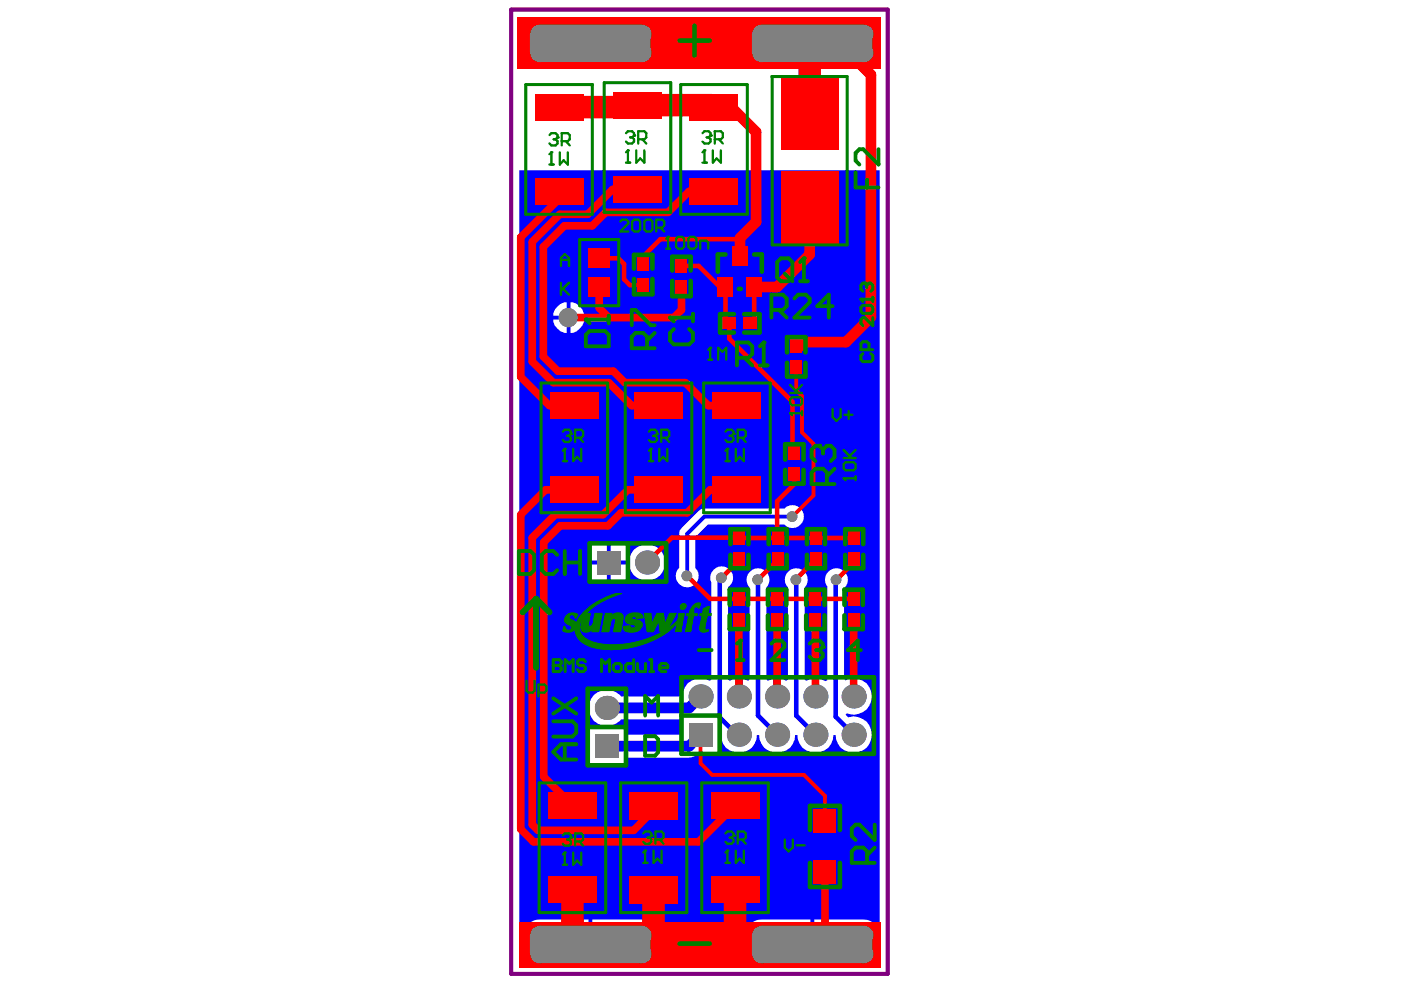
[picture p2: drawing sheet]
<svg xmlns="http://www.w3.org/2000/svg" width="289mm" height="203mm" viewBox="0 0 289 203" stroke-linecap="round" stroke-linejoin="round" font-family="sans-serif">
<path d="M105.4 2h77.7v198.9h-77.7z" fill="none" stroke="#800080" stroke-width=".79"/>
<path d="M107.1 35.1h74.3v156.6l-.4 .1a3.1 3.1 0 0 0-3-2.1h-10.1v5.1h-.4v.4h-13.6l.1 2.4 .3 .8 .4 .4-.2 .4h-19.6l-.2-.4 .7-1.2 .1-2.4h-27.4l.1 2.4 .3 .8 .4 .4-.2 .4h-1.6zM117.7 62.4v2.7h2.7a2.99 2.99 0 0 0-2.7-2.7zM115 63.2l-.6 .7-.3 .8v.4h2.8v-2.7h-.5l-.8 .3zM117.7 65.9v2.8a2.99 2.99 0 0 0 2.7-2.8zM114.1 65.9a2.99 2.99 0 0 0 2.8 2.8v-2.8zM144.1 105.4l-4 4.1v7.6a2.35 2.35 0 0 0 0 3.4 2.35 2.35 0 0 0 3.3 0 2.35 2.35 0 0 0 0-3.4v-6.3l2.6-2.6h15.8a2.35 2.35 0 0 0 3.3 0 2.35 2.35 0 0 0 0-3.3 2.35 2.35 0 0 0-3.3 0h-16.5l-.7 .1zM125.9 112.3v3.3h3.4v-3.3zM121.8 112.3v3.3h3.4v-3.3zM125.9 116.4v3.4h3.4v-3.4zM121.8 116.4v3.4h3.4v-3.4zM129.7 116a3.8 3.8 0 0 0 7.5 0 3.8 3.8 0 0 0-7.5 0zM147.2 117.5a2.18 2.18 0 0 0-.5 2.6v20.1l-.3 .2a3.8 3.8 0 0 0-5.7 3.3h-12.6a3.8 3.8 0 0 0-5.5-.4 3.8 3.8 0 0 0 0 5.5 3.8 3.8 0 0 0 5.5-.4h12.7v3.2h-11.9v-1.4h-7.5v7.4h7.5v-1.3h13.2a2.44 2.44 0 0 0 2-1h4.1v-4.5l.2-.1 .3 .2a3.7 3.7 0 0 0 3.3 4.4 3.7 3.7 0 0 0 4.1-3.7h.5a3.7 3.7 0 0 0 3.7 3.8 3.7 3.7 0 0 0 3.7-3.8h.4a3.7 3.7 0 0 0 3.8 3.8 3.7 3.7 0 0 0 3.7-3.8h.4a3.7 3.7 0 0 0 4.2 3.7 3.7 3.7 0 0 0 3.2-4.5 3.7 3.7 0 0 0-4.8-2.8l-.5-.5 .2-.4a3.7 3.7 0 0 0 5.2-3.5 3.7 3.7 0 0 0-5.4-3.2l-.3-.3v-18.8a2.35 2.35 0 0 0 .2-3.2 2.35 2.35 0 0 0-3.2-.4 2.35 2.35 0 0 0-.5 3.2v19.5l-.4 .1a3.8 3.8 0 0 0-3.9-.1l-.4-.2v-19a2.36 2.36 0 0 0 0-3.3 2.36 2.36 0 0 0-3.3 0 2.36 2.36 0 0 0-.1 3.3v19l-.3 .2a3.5 3.5 0 0 0-3.8 0l-.3-.2v-19a2.36 2.36 0 0 0-.1-3.3 2.36 2.36 0 0 0-3.3 0 2.36 2.36 0 0 0-.1 3.3v19l-.3 .2a3.5 3.5 0 0 0-3.8 0l-.3-.2v-19.1a2.34 2.34 0 0 0 .4-3.4 2.34 2.34 0 0 0-3.4-.2zM154.8 190.6l-.5 .7-.3 .8-.1 2.3h13.2v-4.7h-10.1l-.8 .1-.7 .3zM122.2 189.7v4.7h13.3v-1.5a3.2 3.2 0 0 0-3.2-3.2zM109.1 190.6l-.6 .7-.3 .8-.1 2.3h13.3v-4.7h-10.1l-.8 .1-.8 .3z" fill="#00f"/>
<path d="M144.5 143.7l-2.4 2.3h-16.9M144.5 151.6l-2.4 2.3h-16.9" fill="none" stroke="#00f" stroke-width="2.2"/>
<path d="M163.4 106.6h-18.1l-3.6 3.5v8.7" fill="none" stroke="#00f" stroke-width=".79"/>
<path d="M148.8 119.2l-.4 .4v28.4l4 4M156.3 119.6v28l4 4M164.2 119.6v28l4 4M172.5 119.6l-.2 .2v28.1l3.7 3.7" fill="none" stroke="#00f" stroke-width=".95"/>
<path d="M106.6 3.6h75v10.6h-75z" fill-rule="evenodd" fill="#00f"/>
<g fill="#808080">
<circle cx="172.4" cy="119.6" r="1.11"/>
<circle cx="164.1" cy="119.6" r="1.11"/>
<circle cx="156.2" cy="119.6" r="1.11"/>
<circle cx="148.7" cy="119.2" r="1.11"/>
<circle cx="117.2" cy="65.5" r="1.97"/>
<circle cx="163.3" cy="106.6" r="1.11"/>
<circle cx="141.6" cy="118.8" r="1.11"/>
<circle cx="133.4" cy="116" r="2.49"/>
<circle cx="125.2" cy="146" r="2.49"/>
<circle cx="152.4" cy="151.6" r="2.49"/>
<circle cx="168.2" cy="151.6" r="2.49"/>
<circle cx="176" cy="151.6" r="2.49"/>
<circle cx="144.5" cy="143.7" r="2.49"/>
<circle cx="152.4" cy="143.7" r="2.49"/>
<circle cx="168.2" cy="143.7" r="2.49"/>
<circle cx="176" cy="143.7" r="2.49"/>
<circle cx="160.3" cy="151.6" r="2.49"/>
<circle cx="157" cy="10.9" r="1.93"/>
<circle cx="178" cy="10.9" r="1.93"/>
<circle cx="178" cy="7" r="1.93"/>
<circle cx="157" cy="7" r="1.93"/>
<circle cx="111.3" cy="10.9" r="1.93"/>
<circle cx="132.3" cy="10.9" r="1.93"/>
<circle cx="132.3" cy="7" r="1.93"/>
<circle cx="111.3" cy="7" r="1.93"/>
<circle cx="160.3" cy="143.7" r="2.49"/>
<circle cx="111.3" cy="196.8" r="1.93"/>
<circle cx="132.3" cy="196.8" r="1.93"/>
<circle cx="132.3" cy="192.9" r="1.93"/>
<circle cx="111.3" cy="192.9" r="1.93"/>
<circle cx="157" cy="196.8" r="1.93"/>
<circle cx="178" cy="196.8" r="1.93"/>
<circle cx="178" cy="192.9" r="1.93"/>
<circle cx="157" cy="192.9" r="1.93"/>
</g>
<g fill="#808080">
<path d="M122.7 151.5h4.9v4.9h-4.9z" fill-rule="evenodd"/>
<path d="M123.1 113.6h4.9v4.9h-4.9z" fill-rule="evenodd"/>
<path d="M142 149.1h4.9v4.9h-4.9z" fill-rule="evenodd"/>
<path d="M155.1 6.9l1.9-1.8h21l1.9 1.8v3.9l-1.9 2h-21l-1.9-2z" fill-rule="evenodd"/>
<path d="M109.3 6.9l2-1.8h21l1.8 1.8v3.9l-1.8 2h-21l-2-2z" fill-rule="evenodd"/>
<path d="M109.3 192.8l2-1.8h21l1.8 1.8v3.9l-1.8 2h-21l-2-2z" fill-rule="evenodd"/>
<path d="M155.1 192.8l1.9-1.8h21l1.9 1.8v3.9l-1.9 2h-21l-1.9-2z" fill-rule="evenodd"/>
</g>
<g fill="none" stroke="#f00" stroke-width="1.6">
<path d="M115.3 39.5v1.5l-7.9 7.9v28.9l5.9 5.9h5.1M131.5 39.1h-5.2l-5.1 5.1h-5.8l-5.6 5.7v24.7l4.3 4.3h11.4l4.8 4.8h5.5M147.2 39.5h-5.1l-4.3 4.3h-12.9l-2.7 2.8h-5.8l-4.3 4.3v22.7l3 3h11.4l2.4 2.3h12.4l4.8 4.8h5.9M123.6 59.2v4.3l1.9 2M140.5 59.2v4.7l-1.5 1.6h-21.7M118.4 101h-5.9l-5.1 5.2v64.9l2.6 2.6h34.1l7.5-7.5M135.8 101h-6.3l-5.1 5.2h-9.9l-4.7 4.7v59.2l1.1 1.2h19.8l4.1-4.2v-.9M152 101h-5.5l-4.8 4.8h-13.6l-2.7 2.7h-9.9l-3.4 3.4v48.3l5.9 6M152.4 127.9v15.8M160.3 127.9v15.8M168.2 127.9v15.8M176 127.9v15.8"/>
<path d="M170.1 180v12.3l-2.6 2.5-2.9-2.9"/>
</g>
<g fill="none" stroke="#f00" stroke-width=".95">
<path d="M123.6 53.3h3.9l1.2 1.2v3.1l1.2 1.2h2.7M140.5 54.9h3.6l4.3 4.3h1.2v6.7l.8 .8v3.2l13 13v10.6M152.6 49.1l-.2 .2h-16.2l-3.6 3.6v1.6M155.5 59.2v6.7l-.8 .8M163.8 97.9v2l-3.5 3.5v7.5M141.7 118.8l4.8 4.7h29.5M152 110.5l.5 .5h23.6M152.4 110.9h-13.8l-5.2 5.1M152.5 115.3v.4M152.5 115.6l-3.7 3.6M160.3 115.3v.4h-.1l-3.9 3.9M168.2 115.7v-.4l-4 4.1v.2"/>
<path d="M176.1 115.3v.7l-3.6 3.6"/>
</g>
<path d="M167.5 8.9l-.5 .7v13.7M115.3 22.1h15.8l.4-.4h15.4l.3 .4M118 183.5v7.6l3.8 3.7M134.8 183.5v11.2l-.2 .3M151.6 183.5v11.1l-.4 .4" fill="none" stroke="#f00" stroke-width="4.7"/>
<path d="M164.2 75.8v4.7l1.2 1.2v7.5l2.4 2.4v10.6l-4.4 4.4M144.5 153.9v3.6l2.4 2.4h18.9l4.3 4.3v5.1" fill="none" stroke="#f00" stroke-width=".79"/>
<path d="M167.5 8.9h5.6l6.5 6.5v50l-5.1 5.2h-8.6l-.9 .8h-.8M150.8 22.1l5.1 5.1v18.6l-3.3 3.3v3.8M167 43v9.5l-6.7 6.7h-4.8" fill="none" stroke="#f00" stroke-width="2.2"/>
<g fill="#f00">
<path d="M106.6 3.6h75v10.6h-75z" fill-rule="evenodd"/>
<path d="M107 190.2h74.6v9.5h-74.6z" fill-rule="evenodd"/>
</g>
<g fill="#808080">
<circle cx="172.4" cy="119.6" r="1.11"/>
<circle cx="164.1" cy="119.6" r="1.11"/>
<circle cx="156.2" cy="119.6" r="1.11"/>
<circle cx="148.7" cy="119.2" r="1.11"/>
<circle cx="117.2" cy="65.5" r="1.97"/>
<circle cx="163.3" cy="106.6" r="1.11"/>
<circle cx="141.6" cy="118.8" r="1.11"/>
<circle cx="133.4" cy="116" r="2.49"/>
<circle cx="125.2" cy="146" r="2.49"/>
<circle cx="152.4" cy="151.6" r="2.49"/>
<circle cx="168.2" cy="151.6" r="2.49"/>
<circle cx="176" cy="151.6" r="2.49"/>
<circle cx="144.5" cy="143.7" r="2.49"/>
<circle cx="152.4" cy="143.7" r="2.49"/>
<circle cx="168.2" cy="143.7" r="2.49"/>
<circle cx="176" cy="143.7" r="2.49"/>
<circle cx="160.3" cy="151.6" r="2.49"/>
<circle cx="157" cy="10.9" r="1.93"/>
<circle cx="178" cy="10.9" r="1.93"/>
<circle cx="178" cy="7" r="1.93"/>
<circle cx="157" cy="7" r="1.93"/>
<circle cx="111.3" cy="10.9" r="1.93"/>
<circle cx="132.3" cy="10.9" r="1.93"/>
<circle cx="132.3" cy="7" r="1.93"/>
<circle cx="111.3" cy="7" r="1.93"/>
<circle cx="160.3" cy="143.7" r="2.49"/>
<circle cx="111.3" cy="196.8" r="1.93"/>
<circle cx="132.3" cy="196.8" r="1.93"/>
<circle cx="132.3" cy="192.9" r="1.93"/>
<circle cx="111.3" cy="192.9" r="1.93"/>
<circle cx="157" cy="196.8" r="1.93"/>
<circle cx="178" cy="196.8" r="1.93"/>
<circle cx="178" cy="192.9" r="1.93"/>
<circle cx="157" cy="192.9" r="1.93"/>
</g>
<g fill="#808080">
<path d="M122.7 151.5h4.9v4.9h-4.9z" fill-rule="evenodd"/>
<path d="M123.1 113.6h4.9v4.9h-4.9z" fill-rule="evenodd"/>
<path d="M142 149.1h4.9v4.9h-4.9z" fill-rule="evenodd"/>
<path d="M155.1 6.9l1.9-1.8h21l1.9 1.8v3.9l-1.9 2h-21l-1.9-2z" fill-rule="evenodd"/>
<path d="M109.3 6.9l2-1.8h21l1.8 1.8v3.9l-1.8 2h-21l-2-2z" fill-rule="evenodd"/>
<path d="M109.3 192.8l2-1.8h21l1.8 1.8v3.9l-1.8 2h-21l-2-2z" fill-rule="evenodd"/>
<path d="M155.1 192.8l1.9-1.8h21l1.9 1.8v3.9l-1.9 2h-21l-1.9-2z" fill-rule="evenodd"/>
</g>
<g fill="#f00">
<path d="M131.5 57.4h2.3v2.8h-2.3z" fill-rule="evenodd"/>
<path d="M149 65.5h2.8v2.4h-2.8z" fill-rule="evenodd"/>
<path d="M148 57.2h3.2v4h-3.2z" fill-rule="evenodd"/>
<path d="M154 57.2h3.1v4h-3.1z" fill-rule="evenodd"/>
<path d="M162.6 96.5h2.4v2.8h-2.4z" fill-rule="evenodd"/>
<path d="M163 70h2.4v2.9h-2.4z" fill-rule="evenodd"/>
<path d="M167 126.5h2.3v2.8h-2.3z" fill-rule="evenodd"/>
<path d="M167 122.1h2.3v2.9h-2.3z" fill-rule="evenodd"/>
<path d="M167.1 113.9h2.3v2.8h-2.3z" fill-rule="evenodd"/>
<path d="M167.1 109.6h2.3v2.7h-2.3z" fill-rule="evenodd"/>
<path d="M174.9 126.5h2.3v2.8h-2.3z" fill-rule="evenodd"/>
<path d="M174.9 122.1h2.3v2.9h-2.3z" fill-rule="evenodd"/>
<path d="M174.9 113.9h2.4v2.8h-2.4z" fill-rule="evenodd"/>
<path d="M174.9 109.6h2.4v2.7h-2.4z" fill-rule="evenodd"/>
<path d="M131.5 53h2.3v2.9h-2.3z" fill-rule="evenodd"/>
<path d="M162.6 92.1h2.4v2.9h-2.4z" fill-rule="evenodd"/>
<path d="M163 74.4h2.4v2.8h-2.4z" fill-rule="evenodd"/>
<path d="M121.4 57.2h4.4v4.1h-4.4z" fill-rule="evenodd"/>
<path d="M121.4 51.2h4.4v4.1h-4.4z" fill-rule="evenodd"/>
<path d="M159.1 126.5h2.4v2.8h-2.4z" fill-rule="evenodd"/>
<path d="M151.2 126.5h2.4v2.8h-2.4z" fill-rule="evenodd"/>
<path d="M159.1 122.1h2.4v2.9h-2.4z" fill-rule="evenodd"/>
<path d="M151.2 122.1h2.4v2.9h-2.4z" fill-rule="evenodd"/>
<path d="M159.2 113.9h2.3v2.8h-2.3z" fill-rule="evenodd"/>
<path d="M151.3 113.9h2.3v2.8h-2.3z" fill-rule="evenodd"/>
<path d="M159.2 109.6h2.3v2.7h-2.3z" fill-rule="evenodd"/>
<path d="M151.3 109.6h2.3v2.7h-2.3z" fill-rule="evenodd"/>
<path d="M153.3 65.5h2.9v2.4h-2.9z" fill-rule="evenodd"/>
<path d="M139.4 57.8h2.3v2.8h-2.3z" fill-rule="evenodd"/>
<path d="M151 50.9h3.2v4h-3.2z" fill-rule="evenodd"/>
<path d="M113.1 180.8h9.9v5.5h-9.9z" fill-rule="evenodd"/>
<path d="M113.5 98.3h9.9v5.5h-9.9z" fill-rule="evenodd"/>
<path d="M113.5 80.9h9.9v5.5h-9.9z" fill-rule="evenodd"/>
<path d="M126.5 18.9h9.9v5.6h-9.9z" fill-rule="evenodd"/>
<path d="M146.6 180.8h10v5.5h-10z" fill-rule="evenodd"/>
<path d="M147 98.3h10v5.5h-10z" fill-rule="evenodd"/>
<path d="M147 80.9h10v5.5h-10z" fill-rule="evenodd"/>
<path d="M139.4 53.4h2.3v2.9h-2.3z" fill-rule="evenodd"/>
<path d="M142.3 19.3h9.9v5.6h-9.9z" fill-rule="evenodd"/>
<path d="M167.8 177.5h4.7v4.9h-4.7z" fill-rule="evenodd"/>
<path d="M113.1 163.4h9.9v5.5h-9.9z" fill-rule="evenodd"/>
<path d="M126.5 36.3h9.9v5.5h-9.9z" fill-rule="evenodd"/>
<path d="M146.6 163.4h10v5.5h-10z" fill-rule="evenodd"/>
<path d="M142.3 36.7h9.9v5.5h-9.9z" fill-rule="evenodd"/>
<path d="M167.8 166.9h4.7v4.9h-4.7z" fill-rule="evenodd"/>
<path d="M129.8 180.8h9.9v5.6h-9.9z" fill-rule="evenodd"/>
<path d="M130.8 98.3h10v5.5h-10z" fill-rule="evenodd"/>
<path d="M130.8 80.9h10v5.5h-10z" fill-rule="evenodd"/>
<path d="M110.3 19.3h10v5.6h-10z" fill-rule="evenodd"/>
<path d="M161.1 15.6h11.8v15.4h-11.8z" fill-rule="evenodd"/>
<path d="M129.8 163.4h9.9v5.6h-9.9z" fill-rule="evenodd"/>
<path d="M110.3 36.7h10v5.5h-10z" fill-rule="evenodd"/>
<path d="M161.1 35.3h11.8v15.5h-11.8z" fill-rule="evenodd"/>
</g>
<g fill="none" stroke="#008000" stroke-width=".21">
<path d="M116.1 130.1h2.1M116.1 130h2.2M116.2 130.2h1.9M116.2 129.9h.7M116.2 129.9h.6M116.2 129.8h.5M116.2 129.7h.4M116.2 130.2h1.8M116.2 129.6h.4M116.2 129.5h.4M116.3 129.4h.2M116.3 129.3h.2"/>
<path d="M116.3 129.2h.2M116.4 130.3h1.4M116.5 128.2h2M116.5 128.1h1.9M116.5 128h1.8M116.5 128h1.6M116.5 127.9h1.4M116.5 127.8h1.2M116.5 127.7h1.2M116.5 127.6h1M116.6 128.4h2.1M116.6 128.3h2"/>
<path d="M116.6 127.6h.8M116.6 127.5h.7M116.6 127.4h.7M116.6 128.4h2.2M116.6 127.3h.7M116.7 128.5h2.1M116.7 127.2h.6M116.7 127.1h.7M116.8 130.4h.7M116.8 128.6h2.8M116.8 127h.7M116.9 126.9h.7"/>
<path d="M116.9 128.7h2.6M116.9 126.9h.8M117 128.8h2.5M117 126.8h2.2M117.2 128.8h2.3M117.2 126.7h1.9M117.3 126.6h1.6M117.3 128.9h2.2M117.5 129h2M117.5 126.5h1.2M117.7 129.9h.7M117.7 129.1h1.8"/>
<path d="M117.7 129.8h.8M117.7 126.5h.7M117.8 129.7h.7M117.8 129.2h1.7M117.9 129.6h1.6M117.9 129.5h1.6M117.9 129.4h1.6M117.9 129.3h1.6M118.1 126.9h1.1M118.3 126.9h.8M118.4 127h.6M118.5 127.2h.5"/>
<path d="M118.5 127.1h.5M118.6 130.2h.9M118.6 130.1h.9M118.6 130h.9M118.6 129.9h.9M118.6 129.8h.9M118.6 129.7h.9M118.6 127.4h.2M118.6 127.3h.2M118.6 127.3h.3M118.7 130.6h1M118.7 130.5h.9"/>
<path d="M118.7 130.4h.9M118.7 130.3h.9M118.7 127.5h.1M118.8 130.7h1M118.8 131h1.2M118.8 131h1.1M118.8 130.9h1.1M118.8 130.8h1.1M118.9 131.1h1.2M118.9 128.5h.7M118.9 128.4h.7M119 131.3h1.3"/>
<path d="M119 131.2h1.2M119 128.4h.6M119 128.3h.7M119 128.2h.7M119.1 131.4h1.3M119.1 131.4h1.2M119.1 128.1h.7M119.1 128h.7M119.2 131.6h1.4M119.2 131.5h1.3M119.2 128h.7M119.2 131.7h1.5"/>
<path d="M119.2 127.9h.7M119.2 127.8h.7M119.2 127.7h.8M119.3 131.7h1.5M119.3 127.6h.7M119.4 131.9h1.6M119.4 131.8h1.6M119.4 127.6h2.1M119.4 127.5h.7M119.5 132h1.7M119.5 127.4h2.1M119.5 132.1h1.9"/>
<path d="M119.5 127.3h2.1M119.6 132.1h2M119.6 127.2h2M119.7 127.1h1.9M119.7 132.2h2.1M119.8 129.5h3.8M119.8 129.4h3.8M119.8 129.3h3.9M119.8 129.2h3.9M119.8 127h1.8M119.8 126.9h1.9M119.8 132.3h2.1"/>
<path d="M119.9 129.9h2.2M119.9 129.8h3.6M119.9 129.7h3.7M119.9 129.6h3.7M119.9 129.1h1.5M119.9 129h1.4M119.9 128.9h1.4M119.9 128.8h1.4M119.9 126.9h1.8M119.9 130h2M119.9 129.9h2.1M119.9 128.7h1.4"/>
<path d="M119.9 128.6h1.5M119.9 128.5h1.5M119.9 128.4h1.5M119.9 126.8h1.8M119.9 132.4h2.3M120 130.1h1.8M120 128.3h1.4M120 128.2h1.4M120 128.1h1.4M120 128h1.4M120 126.7h1.7M120 132.5h2.4"/>
<path d="M120.1 130.2h1.6M120.1 127.9h1.3M120.1 127.8h1.4M120.1 127.7h1.4M120.1 127.6h1.4M120.1 126.6h1.6M120.1 132.5h2.5M120.2 130.2h1.4M120.2 127.5h1.3M120.2 126.5h1.6M120.2 126.5h.8M120.2 132.6h2.7"/>
<path d="M120.3 130.3h1.1M120.3 126.4h.7M120.3 132.7h3M120.4 126.3h.7M120.4 126.2h.8M120.5 132.8h3.2M120.6 126.1h.7M120.6 126.1h.8M120.6 132.9h3.6M120.7 130.4h.3M120.7 126h.7M120.7 132.9h4.2"/>
<path d="M120.8 125.9h.8M120.9 125.8h.8M120.9 133h11.5M121 125.8h.8M121 125.7h.8M121 133.1h11M121.1 125.6h.8M121.2 125.5h.9M121.2 133.2h10.6M121.4 125.4h.8M121.4 133.2h10.1M121.4 125.3h.9"/>
<path d="M121.6 125.2h.8M121.6 133.3h9.6M121.7 125.1h.8M121.8 125h.8M121.8 133.4h9.2M121.9 129.1h1.8M121.9 125h.9M122 124.9h.9M122 133.5h8.6M122.1 130.3h1.3M122.1 130.2h1.3M122.1 129.1h1.6"/>
<path d="M122.1 124.8h.8M122.2 130.2h1.3M122.2 130.1h1.3M122.2 130h1.3M122.2 129.9h1.3M122.2 129h1.5M122.2 128.9h1.5M122.2 128.8h1.5M122.2 124.7h.9M122.2 133.6h8.1M122.3 128.7h1.4M122.3 128.6h1.4"/>
<path d="M122.3 124.6h.9M122.4 128.5h1.4M122.4 128.4h1.4M122.4 128.3h1.4M122.4 128.2h1.4M122.4 128.1h1.5M122.5 128h1.4M122.5 127.9h1.4M122.5 127.8h1.4M122.5 127.7h1.4M122.5 124.6h.9M122.5 127.6h1.5"/>
<path d="M122.5 127.5h1.5M122.5 127.4h1.5M122.5 127.3h1.5M122.5 124.5h1M122.6 127.2h1.4M122.6 127.1h1.4M122.6 127h1.4M122.6 126.9h1.5M122.6 133.6h7.3M122.7 126.9h1.4M122.7 126.8h1.4M122.7 126.7h1.4"/>
<path d="M122.7 126.6h1.4M122.7 126.5h1.4M122.7 124.4h1M122.8 124.3h1M122.9 124.3h1M122.9 133.7h6.6M123.1 124.2h.9M123.2 124.1h1M123.2 133.8h5.8M123.4 124h1M123.5 123.9h1M123.7 123.9h1"/>
<path d="M123.8 123.8h1M123.8 133.9h4.6M124 123.7h1M124.1 130.3h1.4M124.1 130.2h1.4M124.1 123.6h1.1M124.2 130.2h1.3M124.2 130.1h1.3M124.2 130h1.4M124.2 129.9h1.4M124.3 129.8h1.3M124.3 129.7h1.3"/>
<path d="M124.3 129.6h1.4M124.3 129.5h1.4M124.3 129.4h1.4M124.3 123.5h1M124.4 129.3h1.3M124.4 129.2h1.3M124.4 129.1h1.4M124.4 129h1.4M124.4 134h3.4M124.4 128.9h1.4M124.4 128.8h1.5M124.4 128.7h1.5"/>
<path d="M124.4 128.6h1.5M124.4 123.5h1.1M124.5 128.5h1.4M124.5 128.4h1.4M124.5 128.3h1.4M124.5 128.2h1.4M124.6 128.1h1.4M124.6 128h1.4M124.6 128h1.5M124.6 127.9h1.5M124.6 127.8h1.6M124.6 123.4h1.1"/>
<path d="M124.7 127.7h1.6M124.7 127.6h1.7M124.7 127.6h3.8M124.7 127.5h3.8M124.7 127.4h3.8M124.7 127.3h3.8M124.8 127.3h3.7M124.8 127.2h3.7M124.8 127.1h3.7M124.8 127h1.3M124.8 123.3h1.1M124.8 126.9h1.3"/>
<path d="M124.8 126.8h1.3M124.8 126.7h1.3M124.8 126.6h1.4M124.8 126.5h1.4M124.9 123.2h1.2M125.1 123.1h1.2M125.3 123.1h1.1M125.5 123h1.2M125.7 122.9h1.2M125.9 134h.4M125.9 122.8h1.2M126.1 122.8h1.2"/>
<path d="M126.2 127h2.3M126.3 126.9h2.1M126.3 122.7h1.2M126.4 126.8h1.9M126.5 126.7h1.7M126.5 122.6h1.3M126.6 130.3h1.4M126.6 130.2h1.4M126.6 130.1h1.4M126.6 130h1.5M126.7 129.9h1.4M126.7 129.8h1.4"/>
<path d="M126.7 129.7h1.4M126.7 129.6h1.4M126.7 129.5h1.4M126.7 126.6h1.4M126.7 129.4h1.4M126.7 129.3h1.4M126.7 129.2h1.4M126.7 129.1h1.5M126.8 129.1h1.4M126.8 129h1.4M126.8 128.9h1.4M126.8 128.8h1.4"/>
<path d="M126.8 127.6h1.7M126.8 126.5h1.3M126.8 122.5h1.3M126.9 128.8h1.4M126.9 128.7h1.4M126.9 128.6h1.4M126.9 128.5h1.4M126.9 128.4h1.4M126.9 128.4h1.5M126.9 127.7h1.6M127 128.3h1.4M127 128.2h1.4"/>
<path d="M127 128.1h1.4M127 128h1.4M127 127.9h1.5M127 127.8h1.5M127 122.4h1.2M127 126.5h.8M127.8 132.9h4.8M128.5 129.6h3.6M128.5 129.5h1.9M128.5 129.5h1.6M128.5 129.4h1.5M128.5 129.3h1.5"/>
<path d="M128.5 129.2h1.5M128.6 129.8h3.4M128.6 129.7h3.5M128.7 129.9h3.2M128.7 132.9h4.1M128.8 130h3M128.9 130.1h2.8M128.9 130.2h2.6M128.9 128h2.8M128.9 127.9h2.4M128.9 127.8h1.9M129 128.1h3"/>
<path d="M129 128h2.9M129 127.7h1.5M129 127.6h1.3M129 127.5h1.3M129 127.4h1.4M129.1 130.2h2.3M129.1 128.3h3.1M129.1 128.2h3M129.1 127.3h1.3M129.1 127.3h1.5M129.2 129.1h.8M129.2 128.4h3.1"/>
<path d="M129.2 127.2h3.4M129.3 127.1h3.2M129.3 130.3h1.8M129.3 128.5h3.1M129.3 127h3.2M129.3 126.9h3.1M129.3 132.8h3.7M129.4 128.6h3M129.5 126.9h2.9M129.6 126.8h2.7M129.6 128.7h2.8M129.6 126.7h2.6"/>
<path d="M129.8 130.4h.8M129.8 126.6h2.3M129.9 128.8h2.5M129.9 132.7h3.4M130 126.5h1.9M130.2 128.8h2.2M130.3 132.6h3.2M130.4 126.5h1.2M130.5 129.5h1.7M130.6 132.5h3.1M130.7 128.9h1.7M130.9 129.5h1.4"/>
<path d="M130.9 129h1.5M130.9 127.3h1.7M131 129.4h1.3M131 132.5h2.8M131.1 129.3h1.2M131.1 129.2h1.3M131.1 129.1h1.3M131.1 127.3h1.5M131.1 127.4h1.5M131.2 127.6h.5M131.2 127.5h1.3M131.3 132.4h2.8"/>
<path d="M131.7 132.3h2.5M131.9 132.2h2.6M132.2 132.1h2.4M132.6 132.1h2.2M132.8 132h2.1M132.9 126.6h1.3M132.9 126.5h1.3M133 127.1h1.2M133 127h1.2M133 126.9h1.2M133 126.8h1.2M133 126.7h1.2"/>
<path d="M133 131.9h2.1M133 127.6h1.3M133 127.5h1.3M133 127.4h1.3M133 127.3h1.3M133 127.2h1.3M133.1 128.1h1.2M133.1 128h1.2M133.1 127.9h1.2M133.1 127.8h1.2M133.1 127.7h1.2M133.2 128.6h1.1"/>
<path d="M133.2 128.5h1.1M133.2 128.4h1.1M133.2 128.3h1.1M133.2 128.2h1.1M133.3 131.8h2M133.3 129.1h2M133.3 129h2.1M133.3 128.9h2.1M133.3 128.8h2.2M133.3 128.7h1M133.4 129.6h1.7M133.4 129.5h1.7"/>
<path d="M133.4 129.5h1.8M133.4 129.4h1.8M133.4 129.3h1.9M133.4 129.2h1.9M133.4 130.2h1.4M133.4 130.1h1.5M133.4 130h1.5M133.4 129.9h1.5M133.4 129.8h1.6M133.4 129.7h1.6M133.5 131.7h1.9M133.5 130.3h1.2"/>
<path d="M133.5 130.2h1.3M133.7 131.7h1.9M133.9 131.6h1.8M134.1 131.5h1.7M134.3 131.4h1.7M134.5 128.7h1.1M134.5 128.6h1.1M134.5 131.4h1.6M134.5 128.5h1.1M134.5 128.4h1.1M134.6 128.4h1.1M134.6 128.3h1.1"/>
<path d="M134.7 131.3h1.6M134.7 128.2h1.1M134.7 128.1h1.1M134.8 128h2.2M134.9 127.9h2.1M134.9 127.8h2.1M134.9 131.2h1.5M134.9 127.7h2M134.9 127.6h2M135 127.6h1.9M135 127.5h1.9M135.1 131.1h1.4"/>
<path d="M135.1 127.4h1.8M135.1 127.3h1.8M135.2 127.3h1.7M135.2 127.2h1.7M135.3 131h1.4M135.3 127.1h1.6M135.3 127h1.5M135.3 126.9h1.5M135.4 131h1.4M135.4 126.8h1.4M135.4 126.7h1.4M135.5 126.6h1.3"/>
<path d="M135.5 126.5h1.3M135.6 130.9h1.4M135.8 130.8h1.3M135.9 128.6h1.2M135.9 128.5h1.2M135.9 128.4h1.2M135.9 128.3h1.1M135.9 128.2h1.1M135.9 128.1h1.1M136 130.7h1.1M136 129.1h2M136 129.1h2.1"/>
<path d="M136 129h2.1M136 128.9h2.2M136 128.8h1.1M136 128.7h1.1M136 129.9h2.3M136 129.8h2.4M136 129.7h2.5M136 129.6h2.6M136 129.5h1.9M136 129.4h1.9M136 129.3h1.9M136 129.2h2"/>
<path d="M136.1 130.6h1.2M136.1 130.3h1.7M136.1 130.2h1.8M136.1 130.1h2M136.1 130h2.1M136.3 130.6h1.1M136.4 130.5h1.1M136.5 130.4h1.1M137.1 128.8h1.1M137.1 128.8h1.2M137.1 128.7h1.2M137.2 128.6h1.1"/>
<path d="M137.2 128.5h1.2M137.3 128.4h1.1M137.3 128.4h1.2M137.3 128.3h1.2M137.4 128.2h1.2M137.4 128.1h1.2M137.5 128h1.1M137.5 127.9h1.2M137.5 127.8h1.2M137.6 127.7h1.2M137.6 127.6h1.3M137.7 127.6h1.2"/>
<path d="M137.7 127.5h1.3M137.7 127.4h1.3M137.8 127.3h1.2M137.9 127.2h1.2M137.9 127.1h1.2M137.9 129.5h.7M137.9 127h1.3M137.9 126.9h1.3M137.9 126.9h1.4M138 129.5h.7M138 126.8h1.3M138 126.7h1.4"/>
<path d="M138.1 129.4h.7M138.1 126.6h1.3M138.1 126.5h1.3M138.3 129.3h.6M138.3 129.2h.7M138.4 129.1h.6M138.6 129.1h.5M138.6 129h.6M138.7 128.9h.6M138.9 128.8h.5M139 128.8h.4M139 128.7h.5"/>
<path d="M139.1 128.6h.5M139.2 128.5h.4M139.3 130.3h.1M139.3 130.2h1.2M139.3 128.4h1.4M139.4 130.2h1.1M139.4 130.1h1.1M139.4 130h1.1M139.4 129.9h1.1M139.4 128.4h1.4M139.4 129.8h1.1M139.4 129.7h1.1"/>
<path d="M139.4 129.6h1.1M139.4 128.3h1.4M139.5 129.5h1M139.5 129.4h1M139.5 129.3h1M139.5 129.2h1M139.5 129.1h1.1M139.5 128.2h1.3M139.6 129.1h1M139.6 129h1M139.6 128.9h1M139.6 128.8h1.1"/>
<path d="M139.6 128.1h1.2M139.7 128.8h1M139.7 128.7h1M139.7 128.6h1M139.7 128.5h1M139.7 128h1.1M139.7 128h1.2M139.8 127.9h1.1M139.8 127.8h1.1M139.8 127.7h1.1M139.8 127.6h1.1M139.9 127.5h1"/>
<path d="M139.9 127.4h1M139.9 127.3h1M139.9 127.3h1.1M139.9 127.2h1.1M139.9 127.1h1.1M140 127h1M140 126.9h1.1M140 126.8h1.1M140 126.7h1.1M140 126.6h1.1M140.1 126.5h.1M140.3 130.3h.2"/>
<path d="M140.3 125.2h1.1M140.3 125.1h1.2M140.3 125h1.2M140.3 125.5h.9M140.3 125.4h1M140.3 125.4h1.1M140.3 125.3h1.1M140.4 124.9h1.1M140.4 125.6h.8M140.5 124.8h1M140.5 124.7h.9M140.5 125.7h.6"/>
<path d="M140.5 124.6h.9M140.7 124.6h.5M140.9 126.5h.2M140.9 124.5h.1M141.3 130.3h.1M141.4 130.2h1M141.4 130.1h1.1M141.4 130h1.1M141.4 129.9h1.1M141.5 129.9h1M141.5 129.8h1M141.5 129.7h1"/>
<path d="M141.5 129.6h1M141.6 129.5h1M141.6 129.4h1M141.6 129.3h1M141.6 127h2.2M141.6 126.9h2.2M141.6 126.8h2.2M141.6 129.2h1M141.6 129.1h1M141.6 129h1.1M141.6 128.9h1.1M141.6 126.7h2.2"/>
<path d="M141.6 126.6h2.2M141.7 128.8h1M141.7 128.7h1M141.7 128.6h1M141.8 128.5h.9M141.8 128.4h.9M141.8 128.3h.9M141.8 128.2h1M141.8 128.1h1M141.9 128h.9M141.9 127.9h.9M141.9 127.8h.9"/>
<path d="M141.9 127.7h1M142 127.6h.9M142 127.5h.9M142 127.4h1M142 127.3h1M142 127.2h1M142 127.1h1M142.1 126.5h1M142.2 126.4h.9M142.2 126.3h.9M142.2 126.2h.9M142.3 126.1h.8"/>
<path d="M142.3 126h.8M142.4 130.3h.1M142.4 125.9h.7M142.4 125.8h.7M142.4 125.7h.7M142.5 125.6h.6M142.6 125.5h.5M142.6 125.4h.5M142.7 125.4h.4M142.7 125.3h.6M142.7 125.2h.8M142.8 125.1h1.4"/>
<path d="M142.9 125h1.4M143 124.9h1.4M143.1 124.8h1.3M143.2 124.7h1.2M143.3 124.6h1.2M143.4 124.6h1.1M143.5 124.5h1M143.7 125.2h.5M143.7 124.4h.7M143.9 125.3h.3M144 125.4h.2M144.3 129.9h1.2"/>
<path d="M144.3 129.9h1.1M144.3 129.8h1.1M144.3 129.7h1.1M144.3 129.6h1.1M144.3 129.5h1.1M144.3 129.4h1.1M144.3 129.3h1.1M144.3 129.2h1.1M144.3 127h.1M144.3 126.9h2.3M144.4 130.1h1.7M144.4 130h1.7"/>
<path d="M144.4 129.1h1M144.4 129h1M144.4 128.9h1M144.4 128.8h1M144.4 126.8h2.2M144.4 126.7h2.2M144.4 126.6h2.3M144.5 130.2h1.6M144.5 128.8h.9M144.5 128.7h1M144.5 128.6h1M144.5 128.5h1"/>
<path d="M144.6 130.2h1.4M144.6 128.4h.9M144.6 128.4h1M144.6 128.3h1M144.6 128.2h1M144.6 128.1h1M144.6 128h1M144.6 130.3h1.1M144.6 127.9h1M144.6 127.8h1.1M144.6 127.7h1.1M144.7 127.6h1"/>
<path d="M144.7 127.5h1M144.7 127.4h1M144.7 127.3h1.1M144.8 127.3h1M144.8 127.2h1M144.8 127.1h1M144.8 127h1.1M144.9 130.4h.5M144.9 126.5h1.1M145 126.5h1M145 126.4h1M145 126.3h1.1"/>
<path d="M145 126.2h1.1M145 126.1h1.1M145 126h1.1M145 125.9h1.1M145 125.8h1.1M145 125.7h1.1M145 125.6h1.1M145.1 125.5h1.1M145.4 125.4h.8M145.6 125.4h.6M145.6 125.3h.6M145.8 125.2h.5"/>
<path d="M145.9 129.9h.2M146.1 125.1h.2M146.5 127h.1"/>
</g>
<g fill="none" stroke="#008000" stroke-width=".95">
<path d="M130.8 55.4v-2.8h3.7v2.8M130.8 57.5v3.2h3.7v-3.2M138.6 55.8v-2.8h3.8v2.8M138.6 57.9v3.2h3.8v-3.2M149.6 52.5h-1.6v3.5M152.4 59.6h.4M155.5 52.5h1.6v3.5M151.3 64.8h-2.8v3.8h2.8M153.5 64.8h3.1v3.8h-3.1M162.3 72.7v-3.2h3.8v3.2M162.3 74.8v2.9h3.8v-2.9M161.9 94.8v-3.2h3.8v3.2"/>
<path d="M161.9 96.9v2.9h3.8v-2.9M121.6 112.1h15.8v7.9h-15.8zM129.5 112.1v7.9M150.6 112.3v-3.1h3.7v3.1M150.6 114.5v2.7h3.7v-2.7M158.5 112.3v-3.1h3.7v3.1M158.5 114.5v2.7h3.7v-2.7M166.4 114.5v2.7h3.7v-2.7M166.4 112.3v-3.1h3.7v3.1M174.3 114.5v2.7h3.7v-2.7M174.3 112.3v-3.1h3.7v3.1M140.5 139.7h39.7v15.8h-39.7z"/>
<path d="M150.5 124.8v-3.2h3.8v3.2M150.5 126.9v2.9h3.8v-2.9M158.4 124.8v-3.2h3.8v3.2M158.4 126.9v2.9h3.8v-2.9M166.3 126.9v2.9h3.8v-2.9M166.3 124.8v-3.2h3.8v3.2M174.2 126.9v2.9h3.7v-2.9M174.2 124.8v-3.2h3.7v3.2M121.2 142.1h7.9v15.8h-7.9zM121.2 150h7.9M140.5 147.6h7.9v7.9M167.1 171.2v-5h6.1v5"/>
<path d="M167.1 178v5h6.1v-5"/>
</g>
<path d="M110.6 123.5l2.7 2.8M110.6 123.5v14.2M110.6 123.5l-2.8 2.8" fill="none" stroke="#008000" stroke-width="1.3"/>
<path d="M108.4 17.4h13.8v26.8h-13.8zM124.6 17.1h13.7v26.7h-13.7zM140.4 17.4h13.7v26.8h-13.7zM159.2 15.8h15.5v34.7h-15.5v-34.7M119.5 49.4h8.1v13.7h-8.1zM111.6 79h13.7v26.8h-13.7zM128.9 79h13.8v26.8h-13.8zM145.1 79h13.7v26.8h-13.7zM111.2 161.5h13.7v26.8h-13.7zM128 161.5h13.6v26.8h-13.6zM144.7 161.5h13.8v26.8h-13.8z" fill="none" stroke="#008000" stroke-width=".63"/>
<path d="M116.1 172.3l.4-.4h.8l.4 .4v.5" fill="none" stroke="#008000" stroke-width=".47"/>
<circle cx="117.7" cy="172.8" r=".24" fill="#008000"/>
<path d="M116.1 89l.4-.4h.8l.4 .4v.5M116.9 173.2h.4M117.3 173.2l.4 .4v.5l-.4 .4h-.8l-.4-.4M117.7 172.8l-.4 .4M118.6 173.6h1.3l.4-.4v-.9l-.4-.4h-1.3v2.6M119.5 173.6l.8 .9" fill="none" stroke="#008000" stroke-width=".47"/>
<circle cx="117.7" cy="89.5" r=".24" fill="#008000"/>
<path d="M129.1 27.5l.4-.4h.9l.4 .4v.4M116.9 89.9h.4M117.3 89.9l.4 .4v.5l-.4 .4h-.8l-.4-.4M117.7 89.5l-.4 .4M118.6 90.3h1.3l.4-.4v-.9l-.4-.4h-1.3v2.6M119.5 90.3l.8 .9" fill="none" stroke="#008000" stroke-width=".47"/>
<circle cx="130.8" cy="27.9" r=".24" fill="#008000"/>
<path d="M130 28.3h.4M130.4 28.3l.4 .4v.5l-.4 .4h-.9l-.4-.4M130.8 27.9l-.4 .4M131.6 28.7h1.3l.4-.4v-.8l-.4-.4h-1.3v2.5M132.5 28.7l.8 .9M116.1 178.4h.8M116.5 175.9v2.5" fill="none" stroke="#008000" stroke-width=".47"/>
<circle cx="116.5" cy="175.9" r=".24" fill="#008000"/>
<path d="M116.1 95.1h.8M116.5 92.6v2.5M116.5 175.9l-.4 .4M118.2 175.9v2.5l.8-.9 .9 .9v-2.5" fill="none" stroke="#008000" stroke-width=".47"/>
<circle cx="116.5" cy="92.6" r=".24" fill="#008000"/>
<path d="M129.1 33.6h.9M129.5 31v2.6M116.5 92.6l-.4 .4M118.2 92.6v2.5l.8-.8 .9 .8v-2.5" fill="none" stroke="#008000" stroke-width=".47"/>
<circle cx="129.5" cy="31" r=".24" fill="#008000"/>
<path d="M129.5 31l-.4 .4M131.2 31v2.6l.8-.9 .9 .9v-2.6" fill="none" stroke="#008000" stroke-width=".47"/>
<path d="M167 132.8l.7-.7h1.3l.7 .7v.7" fill="none" stroke="#008000" stroke-width=".79"/>
<circle cx="169.7" cy="133.5" r=".39" fill="#008000"/>
<path d="M168.3 134.1h.7M169 134.1l.7 .7v.7l-.7 .7h-1.3l-.7-.7M169.7 133.5l-.7 .6M177.5 134.1h-2.6l2-2v4.1" fill="none" stroke="#008000" stroke-width=".79"/>
<path d="M174 98.7h2.4M176.4 98.3v.8" fill="none" stroke="#008000" stroke-width=".47"/>
<circle cx="174" cy="98.7" r=".24" fill="#008000"/>
<path d="M174 98.7l.4 .4M174 94.5h2.4M174.4 95.4h1.6l.4 .4v.8l-.4 .4h-1.6l-.4-.4v-.8zM176.4 92.8l-1.2 1.3-1.2-1.3 1.7 1.7M132.6 171.9l.4-.4h.9l.4 .4v.5" fill="none" stroke="#008000" stroke-width=".47"/>
<circle cx="134.3" cy="172.4" r=".24" fill="#008000"/>
<path d="M113.3 33.9h.9M113.7 31.4v2.5M115.7 54.9v-1.7l.8-.8 .8 .8v1.7M115.7 58.3v2.5M115.7 60l1.6-1.7-1.2 1.2 1.2 1.3M115.7 53.6h1.6M133.5 172.8h.4M133.9 172.8l.4 .4v.5l-.4 .4h-.9l-.4-.4M134.3 172.4l-.4 .4M135.2 173.2h1.2l.4-.4v-.9l-.4-.4h-1.2v2.6M136 173.2l.8 .9" fill="none" stroke="#008000" stroke-width=".47"/>
<path d="M133 151.9h2.1l.6 .6v2.7l-.6 .7h-2.1z" fill="none" stroke="#008000" stroke-width=".79"/>
<circle cx="113.7" cy="31.4" r=".24" fill="#008000"/>
<path d="M113.3 27.9l.4-.4h.9l.4 .4v.4M113.7 31.4l-.4 .4M115.4 31.4v2.5l.8-.8 .9 .8v-2.5" fill="none" stroke="#008000" stroke-width=".47"/>
<circle cx="115" cy="28.3" r=".24" fill="#008000"/>
<path d="M114.2 28.7h.4M114.6 28.7l.4 .4v.5l-.4 .4h-.9l-.4-.4M115 28.3l-.4 .4M115.8 29.1h1.3l.4-.4v-.8l-.4-.4h-1.3v2.5M116.7 29.1l.8 .9M149.6 171.9l.4-.4h.9l.4 .4v.5" fill="none" stroke="#008000" stroke-width=".47"/>
<circle cx="151.3" cy="172.4" r=".24" fill="#008000"/>
<path d="M149.6 89l.4-.4h.9l.4 .4v.5M150.5 172.8h.4M150.9 172.8l.4 .4v.5l-.4 .4h-.9l-.4-.4M151.3 172.4l-.4 .4M152.1 173.2h1.3l.4-.4v-.9l-.4-.4h-1.3v2.6M153 173.2l.8 .9" fill="none" stroke="#008000" stroke-width=".47"/>
<path d="M144.1 134.1h2.7" fill="none" stroke="#008000" stroke-width=".79"/>
<circle cx="151.3" cy="89.5" r=".24" fill="#008000"/>
<path d="M146.1 74.2h.8M146.5 71.8v2.4M150.5 89.9h.4M150.9 89.9l.4 .4v.5l-.4 .4h-.9l-.4-.4M151.3 89.5l-.4 .4M152.1 90.3h1.3l.4-.4v-.9l-.4-.4h-1.3v2.6M153 90.3l.8 .9" fill="none" stroke="#008000" stroke-width=".47"/>
<circle cx="146.5" cy="71.8" r=".24" fill="#008000"/>
<path d="M144.9 27.5l.4-.4h.8l.4 .4v.4M146.5 71.8l-.4 .4M148.1 74.2v-2.4l.9 .7 .8-.7v2.4" fill="none" stroke="#008000" stroke-width=".47"/>
<circle cx="146.5" cy="27.9" r=".24" fill="#008000"/>
<path d="M145.7 28.3h.4M146.1 28.3l.4 .4v.5l-.4 .4h-.8l-.4-.4M146.5 27.9l-.4 .4M147.4 28.7h1.3l.4-.4v-.8l-.4-.4h-1.3v2.5M148.3 28.7l.8 .9M171.7 84.4v1.6l.8 .8 .9-.8v-1.6M174.2 85.6h1.6M175 84.8v1.6M132.6 178h.9M133 175.5v2.5" fill="none" stroke="#008000" stroke-width=".47"/>
<circle cx="133" cy="175.5" r=".24" fill="#008000"/>
<path d="M133 175.5l-.4 .4M134.8 175.5v2.5l.8-.9 .8 .9v-2.5M149.6 178h.9M150 175.5v2.5" fill="none" stroke="#008000" stroke-width=".47"/>
<path d="M114.1 148.8h3.9l.8 .8v1.6l-.8 .8h-3.9M114.1 144.1l4.7 3.1M116.5 153.5v3.2M118.8 153.5h-3.1l-1.6 1.6 1.6 1.6h3.1M118.8 144.1l-4.7 3.1M133 147.6v-4l1.4 1.3 1.3-1.3v4" fill="none" stroke="#008000" stroke-width=".79"/>
<path d="M140.1 194.7h6.3" fill="none" stroke="#008000" stroke-width=".95"/>
<circle cx="150" cy="175.5" r=".24" fill="#008000"/>
<path d="M150 175.5l-.4 .4M151.7 175.5v2.5l.8-.9 .9 .9v-2.5" fill="none" stroke="#008000" stroke-width=".47"/>
<path d="M152 136.2h1.3M152.7 132.1v4.1M159.1 132.8l.7-.7h1.3l.7 .7v.7l-2.7 2.7h2.7" fill="none" stroke="#008000" stroke-width=".79"/>
<circle cx="152.7" cy="132.1" r=".39" fill="#008000"/>
<path d="M152.7 132.1l-.7 .7" fill="none" stroke="#008000" stroke-width=".79"/>
<path d="M149.6 95.1h.9M150 92.6v2.5" fill="none" stroke="#008000" stroke-width=".47"/>
<circle cx="150" cy="92.6" r=".24" fill="#008000"/>
<path d="M150 92.6l-.4 .4M151.7 92.6v2.5l.8-.8 .9 .8v-2.5" fill="none" stroke="#008000" stroke-width=".47"/>
<path d="M152 73.8h2.3l.8-.8v-1.6l-.8-.7h-2.3v4.7M153.6 73.8l1.5 1.6M156.7 75.4h1.6M157.5 70.7v4.7" fill="none" stroke="#008000" stroke-width=".79"/>
<circle cx="157.5" cy="70.7" r=".39" fill="#008000"/>
<path d="M157.5 70.7l-.8 .7" fill="none" stroke="#008000" stroke-width=".79"/>
<path d="M144.9 33.6h.8M145.3 31v2.6" fill="none" stroke="#008000" stroke-width=".47"/>
<circle cx="145.3" cy="31" r=".24" fill="#008000"/>
<path d="M145.3 31l-.4 .4M147 31v2.6l.8-.9 .9 .9v-2.6" fill="none" stroke="#008000" stroke-width=".47"/>
<path d="M140.1 8.4h6.3M143.2 5.3v6.1" fill="none" stroke="#008000" stroke-width=".95"/>
<path d="M168.9 92h-.7l-.8 .8v1.5l.8 .8M170.5 99.9v-2.4l-.8-.8h-1.5l-.8 .8v2.4h4.7M172.1 96.7l-1.6 1.6M178.8 178v-2.4l-.8-.8h-1.6l-.7 .8v2.4h4.7M180.4 170.1v3.2l-3.2-3.2h-.8l-.7 .8v1.6l.7 .8M180.4 174.8l-1.6 1.6" fill="none" stroke="#008000" stroke-width=".79"/>
<circle cx="168.9" cy="92" r=".39" fill="#008000"/>
<path d="M176.4 35.5v3.2h4.8M178.8 37.1v1.6M181.2 30.8v3.1l-3.2-3.1h-.8l-.8 .8v1.6l.8 .7M120.8 65.9h4.7M121.6 68.3h3.2l.7 .8v2.3h-4.7v-2.3zM125.5 65.1v1.6M130.3 67.1v-3.2h.8l3.1 3.2h.8M133.4 71.8v-2.3l-.8-.8h-1.5l-.8 .8v2.3h4.7M135 68.7l-1.6 1.6M168.9 92l.8 .8M169.7 92.8v.7M169.7 92.8l.8-.8h.8l.8 .8v1.5l-.8 .8" fill="none" stroke="#008000" stroke-width=".79"/>
<circle cx="120.8" cy="65.9" r=".39" fill="#008000"/>
<path d="M120.8 65.9l.8 .8M138.2 65.5h4.7M139 67.9l-.8 .8v1.6l.8 .7h3.1l.8-.7v-1.6l-.8-.8M142.9 64.7v1.6" fill="none" stroke="#008000" stroke-width=".79"/>
<circle cx="138.2" cy="65.5" r=".39" fill="#008000"/>
<path d="M138.2 65.5l.8 .8" fill="none" stroke="#008000" stroke-width=".79"/>
<path d="M177.5 61.7h2.5M177.9 72.9l-.4 .4v.9l.4 .4h1.7l.4-.4v-.9l-.4-.4M177.9 63h1.7l.4 .4v.9l-.4 .4h-1.7l-.4-.4v-.9zM179.2 72.2v-1.3l-.5-.4h-.8l-.4 .4v1.3h2.5M180 65.5v1.7l-1.7-1.7h-.4l-.4 .4v.8l.4 .5M180 61.3v.9" fill="none" stroke="#008000" stroke-width=".63"/>
<circle cx="177.5" cy="61.7" r=".32" fill="#008000"/>
<path d="M178.3 58.4h-.4l-.4 .5v.8l.4 .4M177.5 61.7l.4 .5" fill="none" stroke="#008000" stroke-width=".63"/>
<circle cx="178.3" cy="58.4" r=".32" fill="#008000"/>
<path d="M178.3 58.4l.4 .5M178.7 58.9v.4M178.7 58.9l.5-.5h.4l.4 .5v.8l-.4 .4" fill="none" stroke="#008000" stroke-width=".63"/>
<path d="M133.8 89l.4-.4h.9l.4 .4v.5M108.6 140.4v2.1l.4 .4h.8l.4-.4v-2.1M111 142.9h1.3l.4-.4v-.9l-.4-.4h-1.3v2.5" fill="none" stroke="#008000" stroke-width=".47"/>
<path d="M107 113.7h2.4l.8 .8v3.1l-.8 .8h-2.4zM114.9 114.5l-.8-.8h-1.6l-.8 .8v3.1l.8 .8h1.6l.8-.8M116.5 113.7v4.7M116.5 116h3.1M119.6 113.7v4.7" fill="none" stroke="#008000" stroke-width=".79"/>
<circle cx="135.5" cy="89.5" r=".24" fill="#008000"/>
<path d="M127.9 45.7l.4-.4h.9l.4 .4v.4l-1.7 1.7h1.7M130.4 45.7l.4-.4h.8l.4 .4v1.7l-.4 .4h-.8l-.4-.4zM133.3 45.3h.8l.4 .4v1.7l-.4 .4h-.8l-.4-.4v-1.7zM135.3 47h1.3l.4-.5v-.8l-.4-.4h-1.3v2.5M136.2 47l.8 .8M134.7 89.9h.4M135.1 89.9l.4 .4v.5l-.4 .4h-.9l-.4-.4M135.5 89.5l-.4 .4M136.4 90.3h1.2l.4-.4v-.9l-.4-.4h-1.2v2.6M137.2 90.3l.8 .9M161.8 173.2v1.6l.8 .8 .9-.8v-1.6M164.3 174.4h1.6" fill="none" stroke="#008000" stroke-width=".47"/>
<path d="M114.1 136.1v2.4h1.3l.4-.4v-.4l-.4-.4h-1.3" fill="none" stroke="#008000" stroke-width=".63"/>
<circle cx="114.1" cy="137.3" r=".32" fill="#008000"/>
<path d="M114.1 136.1h1.3l.4 .4v.4l-.4 .4h-1.3M116.6 138.5v-2.4l.8 .8 .8-.8v2.4M120.7 136.5l-.4-.4h-.8l-.4 .4v.4l.4 .4h.8l.4 .4v.4l-.4 .4h-.8l-.4-.4M124 138.5v-2.4l.8 .8 .9-.8v2.4M126.5 137.3l.5-.4h.8l.3 .4v.8l-.3 .4h-.8l-.5-.4zM130.7 136.1v2.4h-1.3l-.4-.4v-.8l.4-.4h1.3M131.5 136.9v1.2l.4 .4h1.2v-1.6M134 136.1h.4v2.4M134 138.5h.8M136 137.7h1.7v-.4l-.4-.4h-.9l-.4 .4v.8l.4 .4h.9" fill="none" stroke="#008000" stroke-width=".63"/>
<path d="M133.8 95.1h.9M134.2 92.6v2.5" fill="none" stroke="#008000" stroke-width=".47"/>
<circle cx="134.2" cy="92.6" r=".24" fill="#008000"/>
<path d="M134.2 92.6l-.4 .4M136 92.6v2.5l.8-.8 .8 .8v-2.5M162.9 85.3h2.5M165.4 84.9v.7" fill="none" stroke="#008000" stroke-width=".47"/>
<circle cx="162.9" cy="85.3" r=".24" fill="#008000"/>
<path d="M137.4 51.3h.8M137.8 48.9v2.4M165.4 79.4l-1.3 1.3-1.2-1.3 1.7 1.7M162.9 85.3l.4 .3M162.9 81.1h2.5M163.3 81.9h1.7l.4 .4v.9l-.4 .4h-1.7l-.4-.4v-.9z" fill="none" stroke="#008000" stroke-width=".47"/>
<circle cx="137.8" cy="48.9" r=".24" fill="#008000"/>
<path d="M137.8 48.9l-.4 .4M139.8 48.9h.9l.4 .4v1.6l-.4 .4h-.9l-.4-.4v-1.6zM142.4 48.9h.7l.5 .4v1.6l-.5 .4h-.7l-.4-.4v-1.6zM144.4 51.3v-1.6h1.3l.4 .3v1.3" fill="none" stroke="#008000" stroke-width=".47"/>
<path d="M161.1 53.3h1.5l.8 .8v3.1l-.8 .8h-1.5l-.8-.8v-3.1zM161.8 56.4l1.6 1.6M165 58h1.6M165.8 53.3v4.7" fill="none" stroke="#008000" stroke-width=".79"/>
<circle cx="165.8" cy="53.3" r=".39" fill="#008000"/>
<path d="M165.8 53.3l-.8 .8M159.1 63.9h2.4l.7-.7v-1.6l-.7-.8h-2.4v4.7M160.7 63.9l1.5 1.6M163.8 61.6l.8-.8h1.6l.8 .8v.8l-3.2 3.1h3.2M171.7 63.2h-3.1l2.3-2.4v4.7" fill="none" stroke="#008000" stroke-width=".79"/>
</svg>
